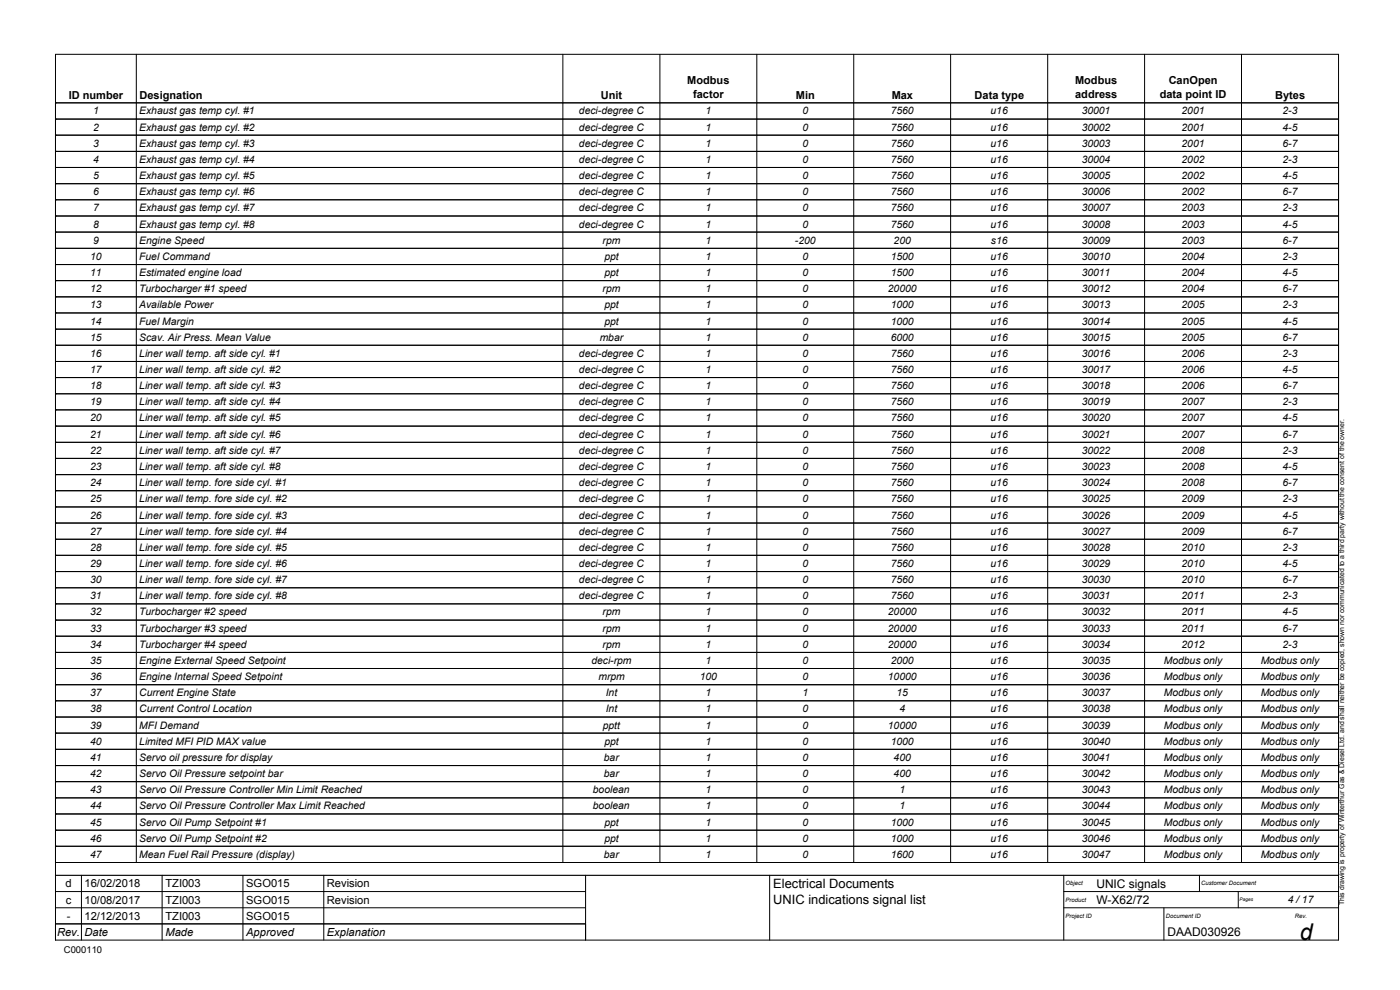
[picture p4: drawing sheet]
<svg xmlns="http://www.w3.org/2000/svg" width="420mm" height="297mm" viewBox="0 0 420 297" stroke-linecap="round" stroke-linejoin="round" font-family="sans-serif">
<defs><g id="words">
<text font-size="6.9" x="390.1" y="282">d</text>
<g font-size="3.9">
<text x="232.1" y="266.4">Electrical Documents</text>
<text x="232.1" y="271.2">UNIC indications signal list</text>
</g>
<g font-size="3.6">
<text x="329" y="266.3">UNIC signals</text>
<text x="329" y="271.2">W-X62/72</text>
<text x="350.4" y="280.8">DAAD030926</text>
</g>
<g font-size="3.3">
<text x="20.6" y="29.6">ID number</text>
<text x="41.9" y="29.6">Designation</text>
<text x="180.3" y="29.6">Unit</text>
<text x="206.3" y="25.1">Modbus</text>
<text x="208" y="29.3">factor</text>
<text x="238.9" y="29.6">Min</text>
<text x="267.6" y="29.6">Max</text>
<text x="292.5" y="29.6">Data type</text>
<text x="322.6" y="25.1">Modbus</text>
<text x="322.7" y="29.3">address</text>
<text x="348" y="29.3">data point ID</text>
<text x="350.7" y="25.1">CanOpen</text>
<text x="382.7" y="29.6">Bytes</text>
<text x="19.7" y="266.2">d</text>
<text x="25.4" y="266.2">16/02/2018</text>
<text x="49.6" y="266.2">TZI003</text>
<text x="73.9" y="266.2">SGO015</text>
<text x="98.1" y="266.2">Revision</text>
<text x="19.7" y="271.1">c</text>
<text x="20" y="275.9">-</text>
<text x="25.4" y="275.9">12/12/2013</text>
<text x="25.4" y="271.1">10/08/2017</text>
<text x="49.6" y="275.9">TZI003</text>
<text x="49.6" y="271.1">TZI003</text>
<text x="73.9" y="275.9">SGO015</text>
<text x="73.9" y="271.1">SGO015</text>
<text x="98.1" y="271.1">Revision</text>
<text x="17.1" y="280.8">Rev. Date</text>
<text x="49.6" y="280.8">Made</text>
<text x="73.9" y="280.8">Approved</text>
<text x="98.1" y="280.8">Explanation</text>
</g>
<g font-size="3.1">
<text x="28" y="34.3">1</text>
<text x="41.8" y="34.3">Exhaust gas temp cyl. #1</text>
<text x="173.8" y="34.3">deci-degree C</text>
<text x="211.7" y="34.3">1</text>
<text x="240.8" y="34.3">0</text>
<text x="267.3" y="34.3">7560</text>
<text x="297.3" y="34.3">u16</text>
<text x="324.6" y="34.3">30001</text>
<text x="354.6" y="34.3">2001</text>
<text x="384.9" y="34.3">2-3</text>
<text x="28" y="39.2">2</text>
<text x="41.8" y="39.2">Exhaust gas temp cyl. #2</text>
<text x="173.8" y="39.2">deci-degree C</text>
<text x="211.7" y="39.2">1</text>
<text x="240.8" y="39.2">0</text>
<text x="267.3" y="39.2">7560</text>
<text x="297.3" y="39.2">u16</text>
<text x="324.6" y="39.2">30002</text>
<text x="354.6" y="39.2">2001</text>
<text x="384.9" y="39.2">4-5</text>
<text x="28" y="44">3</text>
<text x="41.8" y="44">Exhaust gas temp cyl. #3</text>
<text x="173.8" y="44">deci-degree C</text>
<text x="211.7" y="44">1</text>
<text x="240.8" y="44">0</text>
<text x="267.3" y="44">7560</text>
<text x="297.3" y="44">u16</text>
<text x="324.6" y="44">30003</text>
<text x="354.6" y="44">2001</text>
<text x="384.9" y="44">6-7</text>
<text x="28" y="48.9">4</text>
<text x="28" y="53.7">5</text>
<text x="41.8" y="48.9">Exhaust gas temp cyl. #4</text>
<text x="41.8" y="53.7">Exhaust gas temp cyl. #5</text>
<text x="173.8" y="48.9">deci-degree C</text>
<text x="173.8" y="53.7">deci-degree C</text>
<text x="211.7" y="48.9">1</text>
<text x="211.7" y="53.7">1</text>
<text x="240.8" y="48.9">0</text>
<text x="240.8" y="53.7">0</text>
<text x="267.3" y="48.9">7560</text>
<text x="267.3" y="53.7">7560</text>
<text x="297.3" y="48.9">u16</text>
<text x="297.3" y="53.7">u16</text>
<text x="324.6" y="48.9">30004</text>
<text x="324.6" y="53.7">30005</text>
<text x="354.6" y="48.9">2002</text>
<text x="354.6" y="53.7">2002</text>
<text x="384.9" y="48.9">2-3</text>
<text x="384.9" y="53.7">4-5</text>
<text x="28" y="58.6">6</text>
<text x="41.8" y="58.6">Exhaust gas temp cyl. #6</text>
<text x="173.8" y="58.6">deci-degree C</text>
<text x="211.7" y="58.6">1</text>
<text x="240.8" y="58.6">0</text>
<text x="267.3" y="58.6">7560</text>
<text x="297.3" y="58.6">u16</text>
<text x="324.6" y="58.6">30006</text>
<text x="354.6" y="58.6">2002</text>
<text x="384.9" y="58.6">6-7</text>
<text x="28" y="63.4">7</text>
<text x="41.8" y="63.4">Exhaust gas temp cyl. #7</text>
<text x="173.8" y="63.4">deci-degree C</text>
<text x="211.7" y="63.4">1</text>
<text x="240.8" y="63.4">0</text>
<text x="267.3" y="63.4">7560</text>
<text x="297.3" y="63.4">u16</text>
<text x="324.6" y="63.4">30007</text>
<text x="354.6" y="63.4">2003</text>
<text x="384.9" y="63.4">2-3</text>
<text x="28" y="68.3">8</text>
<text x="41.8" y="68.3">Exhaust gas temp cyl. #8</text>
<text x="173.8" y="68.3">deci-degree C</text>
<text x="211.7" y="68.3">1</text>
<text x="240.8" y="68.3">0</text>
<text x="267.3" y="68.3">7560</text>
<text x="297.3" y="68.3">u16</text>
<text x="324.6" y="68.3">30008</text>
<text x="354.6" y="68.3">2003</text>
<text x="384.9" y="68.3">4-5</text>
<text x="27.1" y="78">10</text>
<text x="28" y="73.1">9</text>
<text x="41.8" y="73.1">Engine Speed</text>
<text x="41.8" y="78">Fuel Command</text>
<text x="180.9" y="73.1">rpm</text>
<text x="181.4" y="78">ppt</text>
<text x="211.7" y="73.1">1</text>
<text x="211.7" y="78">1</text>
<text x="238.6" y="73.1">-200</text>
<text x="240.8" y="78">0</text>
<text x="267.3" y="78">1500</text>
<text x="268.2" y="73.1">200</text>
<text x="297.3" y="78">u16</text>
<text x="297.4" y="73.1">s16</text>
<text x="324.6" y="73.1">30009</text>
<text x="324.6" y="78">30010</text>
<text x="354.6" y="73.1">2003</text>
<text x="354.6" y="78">2004</text>
<text x="384.9" y="73.1">6-7</text>
<text x="384.9" y="78">2-3</text>
<text x="27.1" y="82.8">11</text>
<text x="41.8" y="82.8">Estimated engine load</text>
<text x="181.4" y="82.8">ppt</text>
<text x="211.7" y="82.8">1</text>
<text x="240.8" y="82.8">0</text>
<text x="267.3" y="82.8">1500</text>
<text x="297.3" y="82.8">u16</text>
<text x="324.6" y="82.8">30011</text>
<text x="354.6" y="82.8">2004</text>
<text x="384.9" y="82.8">4-5</text>
<text x="27.1" y="87.7">12</text>
<text x="41.8" y="87.7">Turbocharger #1 speed</text>
<text x="180.9" y="87.7">rpm</text>
<text x="211.7" y="87.7">1</text>
<text x="240.8" y="87.7">0</text>
<text x="266.5" y="87.7">20000</text>
<text x="297.3" y="87.7">u16</text>
<text x="324.6" y="87.7">30012</text>
<text x="354.6" y="87.7">2004</text>
<text x="384.9" y="87.7">6-7</text>
<text x="27.1" y="92.5">13</text>
<text x="41.8" y="92.5">Available Power</text>
<text x="181.4" y="92.5">ppt</text>
<text x="211.7" y="92.5">1</text>
<text x="240.8" y="92.5">0</text>
<text x="267.3" y="92.5">1000</text>
<text x="297.3" y="92.5">u16</text>
<text x="324.6" y="92.5">30013</text>
<text x="354.6" y="92.5">2005</text>
<text x="384.9" y="92.5">2-3</text>
<text x="27.1" y="97.4">14</text>
<text x="41.8" y="97.4">Fuel Margin</text>
<text x="181.4" y="97.4">ppt</text>
<text x="211.7" y="97.4">1</text>
<text x="240.8" y="97.4">0</text>
<text x="267.3" y="97.4">1000</text>
<text x="297.3" y="97.4">u16</text>
<text x="324.6" y="97.4">30014</text>
<text x="354.6" y="97.4">2005</text>
<text x="384.9" y="97.4">4-5</text>
<text x="27.1" y="102.2">15</text>
<text x="27.1" y="107.1">16</text>
<text x="41.8" y="102.2">Scav. Air Press. Mean Value</text>
<text x="41.8" y="107.1">Liner wall temp. aft side cyl. #1</text>
<text x="173.8" y="107.1">deci-degree C</text>
<text x="180" y="102.2">mbar</text>
<text x="211.7" y="102.2">1</text>
<text x="211.7" y="107.1">1</text>
<text x="240.8" y="102.2">0</text>
<text x="240.8" y="107.1">0</text>
<text x="267.3" y="102.2">6000</text>
<text x="267.3" y="107.1">7560</text>
<text x="297.3" y="102.2">u16</text>
<text x="297.3" y="107.1">u16</text>
<text x="324.6" y="102.2">30015</text>
<text x="324.6" y="107.1">30016</text>
<text x="354.6" y="102.2">2005</text>
<text x="354.6" y="107.1">2006</text>
<text x="384.9" y="102.2">6-7</text>
<text x="384.9" y="107.1">2-3</text>
<text x="27.1" y="111.9">17</text>
<text x="41.8" y="111.9">Liner wall temp. aft side cyl. #2</text>
<text x="173.8" y="111.9">deci-degree C</text>
<text x="211.7" y="111.9">1</text>
<text x="240.8" y="111.9">0</text>
<text x="267.3" y="111.9">7560</text>
<text x="297.3" y="111.9">u16</text>
<text x="324.6" y="111.9">30017</text>
<text x="354.6" y="111.9">2006</text>
<text x="384.9" y="111.9">4-5</text>
<text x="27.1" y="116.8">18</text>
<text x="41.8" y="116.8">Liner wall temp. aft side cyl. #3</text>
<text x="173.8" y="116.8">deci-degree C</text>
<text x="211.7" y="116.8">1</text>
<text x="240.8" y="116.8">0</text>
<text x="267.3" y="116.8">7560</text>
<text x="297.3" y="116.8">u16</text>
<text x="324.6" y="116.8">30018</text>
<text x="354.6" y="116.8">2006</text>
<text x="384.9" y="116.8">6-7</text>
<text x="27.1" y="121.6">19</text>
<text x="41.8" y="121.6">Liner wall temp. aft side cyl. #4</text>
<text x="173.8" y="121.6">deci-degree C</text>
<text x="211.7" y="121.6">1</text>
<text x="240.8" y="121.6">0</text>
<text x="267.3" y="121.6">7560</text>
<text x="297.3" y="121.6">u16</text>
<text x="324.6" y="121.6">30019</text>
<text x="354.6" y="121.6">2007</text>
<text x="384.9" y="121.6">2-3</text>
<text x="27.1" y="126.4">20</text>
<text x="27.1" y="131.3">21</text>
<text x="41.8" y="126.4">Liner wall temp. aft side cyl. #5</text>
<text x="41.8" y="131.3">Liner wall temp. aft side cyl. #6</text>
<text x="173.8" y="126.4">deci-degree C</text>
<text x="173.8" y="131.3">deci-degree C</text>
<text x="211.7" y="126.4">1</text>
<text x="211.7" y="131.3">1</text>
<text x="240.8" y="126.4">0</text>
<text x="240.8" y="131.3">0</text>
<text x="267.3" y="126.4">7560</text>
<text x="267.3" y="131.3">7560</text>
<text x="297.3" y="126.4">u16</text>
<text x="297.3" y="131.3">u16</text>
<text x="324.6" y="126.4">30020</text>
<text x="324.6" y="131.3">30021</text>
<text x="354.6" y="126.4">2007</text>
<text x="354.6" y="131.3">2007</text>
<text x="384.9" y="126.4">4-5</text>
<text x="384.9" y="131.3">6-7</text>
<text x="27.1" y="136.1">22</text>
<text x="41.8" y="136.1">Liner wall temp. aft side cyl. #7</text>
<text x="173.8" y="136.1">deci-degree C</text>
<text x="211.7" y="136.1">1</text>
<text x="240.8" y="136.1">0</text>
<text x="267.3" y="136.1">7560</text>
<text x="297.3" y="136.1">u16</text>
<text x="324.6" y="136.1">30022</text>
<text x="354.6" y="136.1">2008</text>
<text x="384.9" y="136.1">2-3</text>
<text x="27.1" y="141">23</text>
<text x="41.8" y="141">Liner wall temp. aft side cyl. #8</text>
<text x="173.8" y="141">deci-degree C</text>
<text x="211.7" y="141">1</text>
<text x="240.8" y="141">0</text>
<text x="267.3" y="141">7560</text>
<text x="297.3" y="141">u16</text>
<text x="324.6" y="141">30023</text>
<text x="354.6" y="141">2008</text>
<text x="384.9" y="141">4-5</text>
<text x="27.1" y="145.8">24</text>
<text x="41.8" y="145.8">Liner wall temp. fore side cyl. #1</text>
<text x="173.8" y="145.8">deci-degree C</text>
<text x="211.7" y="145.8">1</text>
<text x="240.8" y="145.8">0</text>
<text x="267.3" y="145.8">7560</text>
<text x="297.3" y="145.8">u16</text>
<text x="324.6" y="145.8">30024</text>
<text x="354.6" y="145.8">2008</text>
<text x="384.9" y="145.8">6-7</text>
<text x="27.1" y="150.7">25</text>
<text x="27.1" y="155.6">26</text>
<text x="41.8" y="150.7">Liner wall temp. fore side cyl. #2</text>
<text x="41.8" y="155.6">Liner wall temp. fore side cyl. #3</text>
<text x="173.8" y="150.7">deci-degree C</text>
<text x="173.8" y="155.6">deci-degree C</text>
<text x="211.7" y="150.7">1</text>
<text x="211.7" y="155.6">1</text>
<text x="240.8" y="150.7">0</text>
<text x="240.8" y="155.6">0</text>
<text x="267.3" y="150.7">7560</text>
<text x="267.3" y="155.6">7560</text>
<text x="297.3" y="150.7">u16</text>
<text x="297.3" y="155.6">u16</text>
<text x="324.6" y="150.7">30025</text>
<text x="324.6" y="155.6">30026</text>
<text x="354.6" y="150.7">2009</text>
<text x="354.6" y="155.6">2009</text>
<text x="384.9" y="150.7">2-3</text>
<text x="384.9" y="155.6">4-5</text>
<text x="27.1" y="160.4">27</text>
<text x="41.8" y="160.4">Liner wall temp. fore side cyl. #4</text>
<text x="173.8" y="160.4">deci-degree C</text>
<text x="211.7" y="160.4">1</text>
<text x="240.8" y="160.4">0</text>
<text x="267.3" y="160.4">7560</text>
<text x="297.3" y="160.4">u16</text>
<text x="324.6" y="160.4">30027</text>
<text x="354.6" y="160.4">2009</text>
<text x="384.9" y="160.4">6-7</text>
<text x="27.1" y="165.3">28</text>
<text x="41.8" y="165.3">Liner wall temp. fore side cyl. #5</text>
<text x="173.8" y="165.3">deci-degree C</text>
<text x="211.7" y="165.3">1</text>
<text x="240.8" y="165.3">0</text>
<text x="267.3" y="165.3">7560</text>
<text x="297.3" y="165.3">u16</text>
<text x="324.6" y="165.3">30028</text>
<text x="354.6" y="165.3">2010</text>
<text x="384.9" y="165.3">2-3</text>
<text x="27.1" y="170.1">29</text>
<text x="41.8" y="170.1">Liner wall temp. fore side cyl. #6</text>
<text x="173.8" y="170.1">deci-degree C</text>
<text x="211.7" y="170.1">1</text>
<text x="240.8" y="170.1">0</text>
<text x="267.3" y="170.1">7560</text>
<text x="297.3" y="170.1">u16</text>
<text x="324.6" y="170.1">30029</text>
<text x="354.6" y="170.1">2010</text>
<text x="384.9" y="170.1">4-5</text>
<text x="27.1" y="175">30</text>
<text x="27.1" y="179.8">31</text>
<text x="41.8" y="175">Liner wall temp. fore side cyl. #7</text>
<text x="41.8" y="179.8">Liner wall temp. fore side cyl. #8</text>
<text x="173.8" y="175">deci-degree C</text>
<text x="173.8" y="179.8">deci-degree C</text>
<text x="211.7" y="175">1</text>
<text x="211.7" y="179.8">1</text>
<text x="240.8" y="175">0</text>
<text x="240.8" y="179.8">0</text>
<text x="267.3" y="175">7560</text>
<text x="267.3" y="179.8">7560</text>
<text x="297.3" y="175">u16</text>
<text x="297.3" y="179.8">u16</text>
<text x="324.6" y="175">30030</text>
<text x="324.6" y="179.8">30031</text>
<text x="354.6" y="175">2010</text>
<text x="354.6" y="179.8">2011</text>
<text x="384.9" y="175">6-7</text>
<text x="384.9" y="179.8">2-3</text>
<text x="27.1" y="184.7">32</text>
<text x="41.8" y="184.7">Turbocharger #2 speed</text>
<text x="180.9" y="184.7">rpm</text>
<text x="211.7" y="184.7">1</text>
<text x="240.8" y="184.7">0</text>
<text x="266.5" y="184.7">20000</text>
<text x="297.3" y="184.7">u16</text>
<text x="324.6" y="184.7">30032</text>
<text x="354.6" y="184.7">2011</text>
<text x="384.9" y="184.7">4-5</text>
<text x="27.1" y="189.5">33</text>
<text x="41.8" y="189.5">Turbocharger #3 speed</text>
<text x="180.9" y="189.5">rpm</text>
<text x="211.7" y="189.5">1</text>
<text x="240.8" y="189.5">0</text>
<text x="266.5" y="189.5">20000</text>
<text x="297.3" y="189.5">u16</text>
<text x="324.6" y="189.5">30033</text>
<text x="354.6" y="189.5">2011</text>
<text x="384.9" y="189.5">6-7</text>
<text x="27.1" y="194.4">34</text>
<text x="41.8" y="194.4">Turbocharger #4 speed</text>
<text x="180.9" y="194.4">rpm</text>
<text x="211.7" y="194.4">1</text>
<text x="240.8" y="194.4">0</text>
<text x="266.5" y="194.4">20000</text>
<text x="297.3" y="194.4">u16</text>
<text x="324.6" y="194.4">30034</text>
<text x="354.6" y="194.4">2012</text>
<text x="384.9" y="194.4">2-3</text>
<text x="27.1" y="199.2">35</text>
<text x="41.8" y="199.2">Engine External Speed Setpoint</text>
<text x="177.5" y="199.2">deci-rpm</text>
<text x="211.7" y="199.2">1</text>
<text x="240.8" y="199.2">0</text>
<text x="267.3" y="199.2">2000</text>
<text x="297.3" y="199.2">u16</text>
<text x="324.6" y="199.2">30035</text>
<text x="349.3" y="199.2">Modbus only</text>
<text x="378.3" y="199.2">Modbus only</text>
<text x="27.1" y="204">36</text>
<text x="27.1" y="208.9">37</text>
<text x="41.8" y="204">Engine Internal Speed Setpoint</text>
<text x="41.8" y="208.9">Current Engine State</text>
<text x="179.6" y="204">mrpm</text>
<text x="181.8" y="208.9">Int</text>
<text x="210" y="204">100</text>
<text x="211.7" y="208.9">1</text>
<text x="240.8" y="204">0</text>
<text x="240.8" y="208.9">1</text>
<text x="266.5" y="204">10000</text>
<text x="269" y="208.9">15</text>
<text x="297.3" y="204">u16</text>
<text x="297.3" y="208.9">u16</text>
<text x="324.6" y="204">30036</text>
<text x="324.6" y="208.9">30037</text>
<text x="349.3" y="204">Modbus only</text>
<text x="349.3" y="208.9">Modbus only</text>
<text x="378.3" y="204">Modbus only</text>
<text x="378.3" y="208.9">Modbus only</text>
<text x="27.1" y="213.7">38</text>
<text x="41.8" y="213.7">Current Control Location</text>
<text x="181.8" y="213.7">Int</text>
<text x="211.7" y="213.7">1</text>
<text x="240.8" y="213.7">0</text>
<text x="269.9" y="213.7">4</text>
<text x="297.3" y="213.7">u16</text>
<text x="324.6" y="213.7">30038</text>
<text x="349.3" y="213.7">Modbus only</text>
<text x="378.3" y="213.7">Modbus only</text>
<text x="27.1" y="218.6">39</text>
<text x="41.8" y="218.6">MFI Demand</text>
<text x="180.9" y="218.6">pptt</text>
<text x="211.7" y="218.6">1</text>
<text x="240.8" y="218.6">0</text>
<text x="266.5" y="218.6">10000</text>
<text x="297.3" y="218.6">u16</text>
<text x="324.6" y="218.6">30039</text>
<text x="349.3" y="218.6">Modbus only</text>
<text x="378.3" y="218.6">Modbus only</text>
<text x="27.1" y="223.4">40</text>
<text x="41.8" y="223.4">Limited MFI PID MAX value</text>
<text x="181.4" y="223.4">ppt</text>
<text x="211.7" y="223.4">1</text>
<text x="240.8" y="223.4">0</text>
<text x="267.3" y="223.4">1000</text>
<text x="297.3" y="223.4">u16</text>
<text x="324.6" y="223.4">30040</text>
<text x="349.3" y="223.4">Modbus only</text>
<text x="378.3" y="223.4">Modbus only</text>
<text x="27.1" y="228.3">41</text>
<text x="27.1" y="233.1">42</text>
<text x="41.8" y="228.3">Servo oil pressure for display</text>
<text x="41.8" y="233.1">Servo Oil Pressure setpoint bar</text>
<text x="181.2" y="228.3">bar</text>
<text x="181.2" y="233.1">bar</text>
<text x="211.7" y="228.3">1</text>
<text x="211.7" y="233.1">1</text>
<text x="240.8" y="228.3">0</text>
<text x="240.8" y="233.1">0</text>
<text x="268.2" y="228.3">400</text>
<text x="268.2" y="233.1">400</text>
<text x="297.3" y="228.3">u16</text>
<text x="297.3" y="233.1">u16</text>
<text x="324.6" y="228.3">30041</text>
<text x="324.6" y="233.1">30042</text>
<text x="349.3" y="228.3">Modbus only</text>
<text x="349.3" y="233.1">Modbus only</text>
<text x="378.3" y="228.3">Modbus only</text>
<text x="378.3" y="233.1">Modbus only</text>
<text x="27.1" y="238">43</text>
<text x="41.8" y="238">Servo Oil Pressure Controller Min Limit Reached</text>
<text x="177.9" y="238">boolean</text>
<text x="211.7" y="238">1</text>
<text x="240.8" y="238">0</text>
<text x="269.9" y="238">1</text>
<text x="297.3" y="238">u16</text>
<text x="324.6" y="238">30043</text>
<text x="349.3" y="238">Modbus only</text>
<text x="378.3" y="238">Modbus only</text>
<text x="27.1" y="242.8">44</text>
<text x="41.8" y="242.8">Servo Oil Pressure Controller Max Limit Reached</text>
<text x="177.9" y="242.8">boolean</text>
<text x="211.7" y="242.8">1</text>
<text x="240.8" y="242.8">0</text>
<text x="269.9" y="242.8">1</text>
<text x="297.3" y="242.8">u16</text>
<text x="324.6" y="242.8">30044</text>
<text x="349.3" y="242.8">Modbus only</text>
<text x="378.3" y="242.8">Modbus only</text>
<text x="27.1" y="247.7">45</text>
<text x="41.8" y="247.7">Servo Oil Pump Setpoint #1</text>
<text x="181.4" y="247.7">ppt</text>
<text x="211.7" y="247.7">1</text>
<text x="240.8" y="247.7">0</text>
<text x="267.3" y="247.7">1000</text>
<text x="297.3" y="247.7">u16</text>
<text x="324.6" y="247.7">30045</text>
<text x="349.3" y="247.7">Modbus only</text>
<text x="378.3" y="247.7">Modbus only</text>
<text x="27.1" y="252.5">46</text>
<text x="27.1" y="257.4">47</text>
<text x="41.8" y="252.5">Servo Oil Pump Setpoint #2</text>
<text x="41.8" y="257.4">Mean Fuel Rail Pressure (display)</text>
<text x="181.2" y="257.4">bar</text>
<text x="181.4" y="252.5">ppt</text>
<text x="211.7" y="252.5">1</text>
<text x="211.7" y="257.4">1</text>
<text x="240.8" y="252.5">0</text>
<text x="240.8" y="257.4">0</text>
<text x="267.3" y="252.5">1000</text>
<text x="267.3" y="257.4">1600</text>
<text x="297.3" y="252.5">u16</text>
<text x="297.3" y="257.4">u16</text>
<text x="324.6" y="252.5">30046</text>
<text x="324.6" y="257.4">30047</text>
<text x="349.3" y="252.5">Modbus only</text>
<text x="349.3" y="257.4">Modbus only</text>
<text x="378.3" y="252.5">Modbus only</text>
<text x="378.3" y="257.4">Modbus only</text>
<text x="386.5" y="271">4 / 17</text>
</g>
<text font-size="2.8" x="19.2" y="286">C000110</text>
<text font-size="2.1" x="403.4" y="271.6" transform="rotate(-90 403.4 271.6)">This drawing is property of Winterthur Gas &amp; Diesel Ltd. and shall neither be copied, shown nor communicated to a third party without the consent of the owner.</text>
<g font-size="1.8">
<text x="319.8" y="265.7">Object</text>
<text x="360.5" y="265.7">Customer Document</text>
<text x="319.8" y="275.4">Project ID</text>
<text x="319.8" y="270.6">Product</text>
<text x="349.9" y="275.4">Document ID</text>
<text x="388.6" y="275.4">Rev.</text>
</g>
<text font-size="1.4" x="372" y="270.5">Pages</text>
</g></defs>
<g fill="none" stroke="#000" stroke-width=".3">
<path d="M16.7 16.3h385v265.8h-385zM40.9 16.3v242.5M168.9 16.3v242.5M198 16.3v242.5M227.1 16.3v242.5M256.2 16.3v242.5M285.3 16.3v242.5M314.4 16.3v242.5M343.5 16.3v242.5M372.6 16.3v242.5M16.7 30.9h.1M16.7 35.7h.1"/>
<path d="M16.7 30.9h385M16.7 35.7h385M16.7 40.6h.1M16.7 45.4h.1M16.7 50.2h.1M16.7 55.1h.1M16.7 59.9h.1M16.7 40.6h385M16.7 45.4h385M16.7 50.2h385M16.7 55.1h385M16.7 59.9h385"/>
<path d="M16.7 64.8h.1M16.7 69.6h.1M16.7 74.5h.1M16.7 79.4h.1M16.7 64.8h385M16.7 69.6h385M16.7 74.5h385M16.7 79.4h385M16.7 84.2h.1M16.7 89.1h.1M16.7 93.9h.1M16.7 98.8h.1"/>
<path d="M16.7 84.2h385M16.7 89.1h385M16.7 93.9h385M16.7 98.8h385M16.7 103.6h.1M16.7 108.5h.1M16.7 113.3h.1M16.7 118.2h.1M16.7 103.6h385M16.7 108.5h385M16.7 113.3h385M16.7 118.2h385"/>
<path d="M16.7 123h.1M16.7 127.8h.1M16.7 132.7h.1M16.7 137.5h.1M16.7 123h385M16.7 127.8h385M16.7 132.7h385M16.7 137.5h385M16.7 142.4h.1M16.7 147.2h.1M16.7 152.1h.1M16.7 156.9h.1"/>
<path d="M16.7 142.4h385M16.7 147.2h385M16.7 152.1h385M16.7 156.9h385M16.7 161.8h.1M16.7 166.6h.1M16.7 171.5h.1M16.7 176.4h.1M16.7 161.8h385M16.7 166.6h385M16.7 171.5h385M16.7 176.4h385"/>
<path d="M16.7 181.2h.1M16.7 186.1h.1M16.7 190.9h.1M16.7 195.7h.1M16.7 181.2h385M16.7 186.1h385M16.7 190.9h385M16.7 195.7h385M16.7 200.6h.1M16.7 205.4h.1M16.7 210.3h.1M16.7 215.1h.1"/>
<path d="M16.7 220h.1M16.7 200.6h385M16.7 205.4h385M16.7 210.3h385M16.7 215.1h385M16.7 220h385M16.7 224.8h.1M16.7 229.7h.1M16.7 234.5h.1M16.7 239.4h.1M16.7 224.8h385M16.7 229.7h385"/>
<path d="M16.7 234.5h385M16.7 239.4h385M16.7 244.2h.1M16.7 249.1h.1M16.7 253.9h.1M16.7 244.2h385M16.7 249.1h385M16.7 253.9h385M16.7 258.8h385M16.7 267.5h159M16.7 272.4h159M16.7 277.2h159"/>
<path d="M24.4 262.6v19.5M48.7 262.6v19.5M72.9 262.6v19.5M97.2 262.6v19.5M175.7 262.6v19.5M231 262.6v19.5M319.2 267.5h82.5M319.2 262.6v19.5M319.2 272.4h82.5M349.3 272.4v9.7M360 262.6v4.9M371.6 267.5v4.9"/>
</g>
<path d="M16.7 262.6h385" fill="none" stroke="#000" stroke-width=".34"/>
<use href="#words"/>
</svg>
